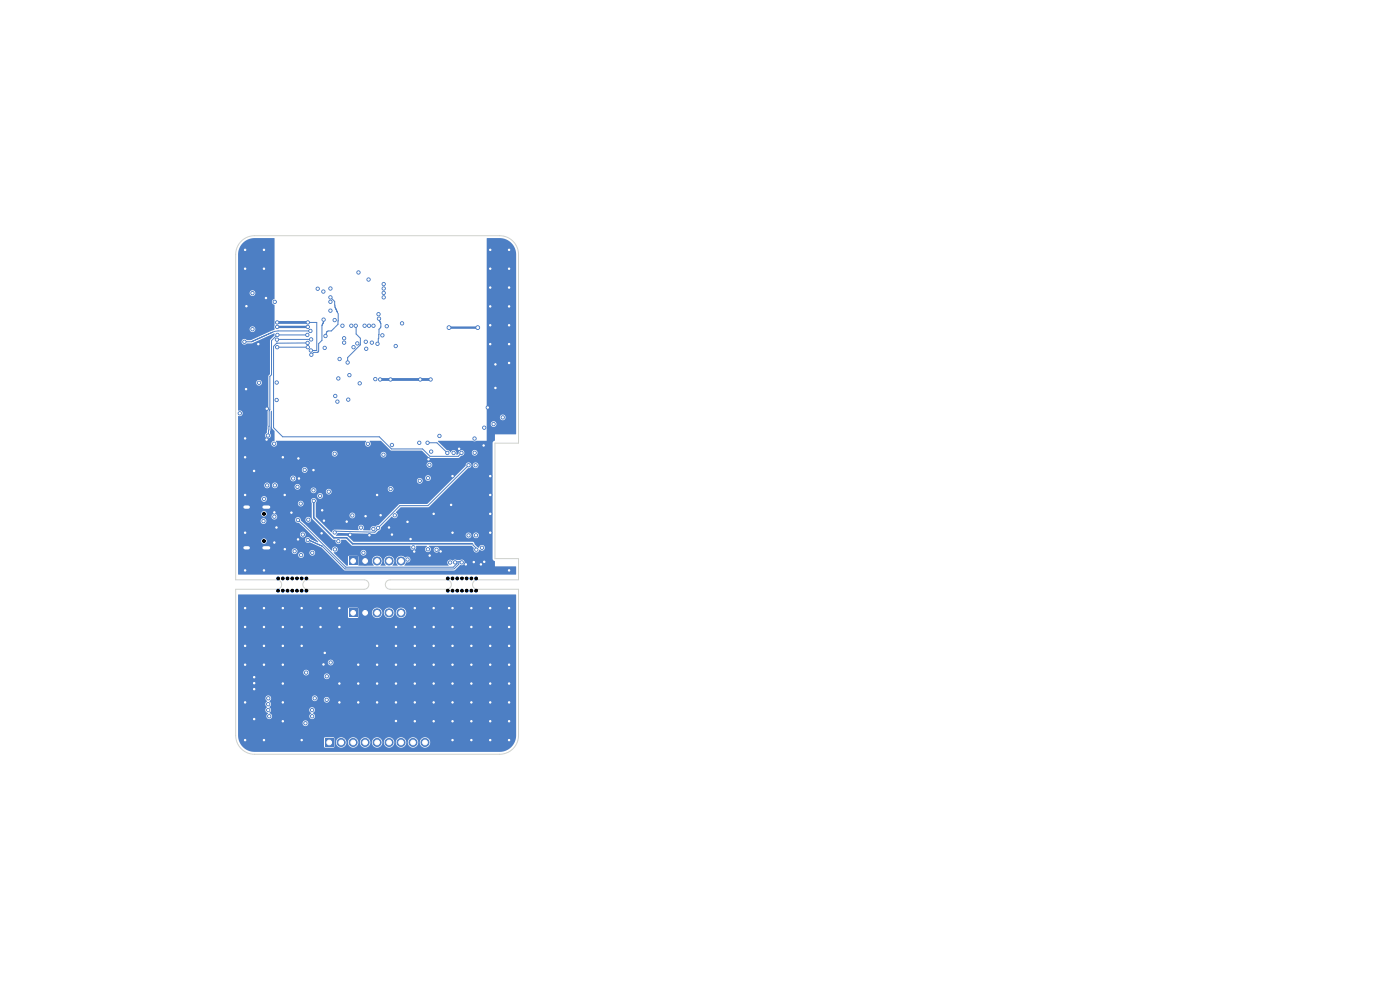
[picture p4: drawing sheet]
<svg xmlns="http://www.w3.org/2000/svg" width="297mm" height="210mm" viewBox="0 0 297 210" stroke-linecap="round" stroke-linejoin="round" font-family="sans-serif">
<path d="M74.1 118.2h1.7v1.7h-1.7z" fill="#4d7fc4"/>
<g fill="#4d7fc4" stroke="#4d7fc4" stroke-width=".21">
<circle cx="77.5" cy="119" r=".85"/>
<circle cx="80" cy="119" r=".85"/>
<circle cx="82.5" cy="119" r=".85"/>
<circle cx="85.1" cy="119" r=".85"/>
</g>
<path d="M69 156.7h1.7v1.7h-1.7z" fill="#4d7fc4"/>
<g fill="#4d7fc4" stroke="#4d7fc4" stroke-width=".21">
<circle cx="72.4" cy="157.5" r=".85"/>
<circle cx="74.9" cy="157.5" r=".85"/>
<circle cx="77.5" cy="157.5" r=".85"/>
<circle cx="80" cy="157.5" r=".85"/>
<circle cx="82.5" cy="157.5" r=".85"/>
<circle cx="85.1" cy="157.5" r=".85"/>
<circle cx="87.6" cy="157.5" r=".85"/>
<circle cx="90.2" cy="157.5" r=".85"/>
</g>
<path d="M52 107.6h.7M52 116.2h.7M56 107.6h1M56 116.2h1" fill="none" stroke="#4d7fc4" stroke-width="1.3"/>
<path d="M74.1 129.2h1.7v1.7h-1.7z" fill="#4d7fc4"/>
<g fill="#4d7fc4" stroke="#4d7fc4" stroke-width=".21">
<circle cx="77.5" cy="130" r=".85"/>
<circle cx="80" cy="130" r=".85"/>
<circle cx="82.5" cy="130" r=".85"/>
<circle cx="85.1" cy="130" r=".85"/>
<circle cx="101.4" cy="69.5" r=".4"/>
</g>
<path d="M95.1 69.3h6.2a.25 .25 0 0 1 .3 .2 .25 .25 0 0 1-.3 .3h-6.1l-.2-.3z" fill="#4d7fc4"/>
<g fill="#4d7fc4" stroke="#4d7fc4" stroke-width=".21">
<circle cx="95.2" cy="69.5" r=".4"/>
<circle cx="89.1" cy="102" r=".35"/>
<circle cx="87.7" cy="116.1" r=".35"/>
<circle cx="51.8" cy="72.5" r=".35"/>
<circle cx="65.8" cy="70.2" r=".35"/>
<circle cx="71" cy="67.9" r=".35"/>
<circle cx="91.5" cy="95.8" r=".35"/>
<circle cx="70.1" cy="64" r=".35"/>
<circle cx="64.9" cy="142.7" r=".35"/>
<circle cx="67.4" cy="61.3" r=".35"/>
<circle cx="71" cy="96.3" r=".35"/>
<circle cx="69.3" cy="148.4" r=".35"/>
<circle cx="100.7" cy="93" r=".35"/>
<circle cx="100.7" cy="96" r=".35"/>
<circle cx="104.7" cy="90" r=".35"/>
<circle cx="56" cy="121" r=".35"/>
<circle cx="100" cy="141" r=".35"/>
<circle cx="84" cy="137" r=".35"/>
<circle cx="96" cy="157" r=".35"/>
<circle cx="108" cy="145" r=".35"/>
<circle cx="102.6" cy="94.5" r=".35"/>
<circle cx="104" cy="141" r=".35"/>
<circle cx="100" cy="157" r=".35"/>
<circle cx="95.7" cy="107.1" r=".35"/>
<circle cx="52" cy="141" r=".35"/>
<circle cx="88" cy="141" r=".35"/>
<circle cx="104" cy="129" r=".35"/>
<circle cx="104" cy="53" r=".35"/>
<circle cx="96" cy="101" r=".35"/>
<circle cx="92" cy="145" r=".35"/>
<circle cx="60" cy="149" r=".35"/>
<circle cx="108" cy="153" r=".35"/>
<circle cx="80" cy="137" r=".35"/>
<circle cx="78.9" cy="72.7" r=".35"/>
<circle cx="100" cy="153" r=".35"/>
<circle cx="52" cy="113" r=".35"/>
<circle cx="80" cy="141" r=".35"/>
<circle cx="60.4" cy="116.5" r=".35"/>
<circle cx="102.7" cy="90.7" r=".35"/>
<circle cx="93.5" cy="117" r=".35"/>
<circle cx="88" cy="145" r=".35"/>
<circle cx="88" cy="137" r=".35"/>
<circle cx="108" cy="129" r=".35"/>
<circle cx="60" cy="137" r=".35"/>
<circle cx="79.6" cy="80.4" r=".35"/>
<circle cx="52.3" cy="65" r=".35"/>
<circle cx="66" cy="74.4" r=".35"/>
<circle cx="88" cy="129" r=".35"/>
<circle cx="68.7" cy="110.5" r=".35"/>
<circle cx="77.5" cy="109.5" r=".35"/>
<circle cx="96" cy="145" r=".35"/>
<circle cx="52" cy="137" r=".35"/>
<circle cx="82.8" cy="80.5" r=".35"/>
<circle cx="92" cy="153" r=".35"/>
<circle cx="72" cy="133" r=".35"/>
<circle cx="58.7" cy="111.9" r=".35"/>
<circle cx="108" cy="137" r=".35"/>
<circle cx="102" cy="119.7" r=".35"/>
<circle cx="56.6" cy="86.7" r=".35"/>
<circle cx="64" cy="137" r=".35"/>
<circle cx="56" cy="157" r=".35"/>
<circle cx="80.7" cy="80.5" r=".35"/>
<circle cx="68.2" cy="113.1" r=".35"/>
<circle cx="52" cy="97" r=".35"/>
<circle cx="72" cy="145" r=".35"/>
<circle cx="54.8" cy="73" r=".35"/>
<circle cx="108" cy="57" r=".35"/>
<circle cx="52" cy="105" r=".35"/>
<circle cx="108" cy="61" r=".35"/>
<circle cx="100" cy="133" r=".35"/>
<circle cx="92" cy="149" r=".35"/>
<circle cx="96" cy="137" r=".35"/>
<circle cx="98.8" cy="119.7" r=".35"/>
<circle cx="52" cy="133" r=".35"/>
<circle cx="76" cy="149" r=".35"/>
<circle cx="65.3" cy="68.4" r=".35"/>
<circle cx="64" cy="133" r=".35"/>
<circle cx="56.4" cy="63.2" r=".35"/>
<circle cx="108" cy="121" r=".35"/>
<circle cx="88" cy="153" r=".35"/>
<circle cx="76.3" cy="81.3" r=".35"/>
<circle cx="81.1" cy="71.1" r=".35"/>
<circle cx="60.4" cy="105" r=".35"/>
<circle cx="88" cy="149" r=".35"/>
<circle cx="68.9" cy="138.5" r=".35"/>
<circle cx="52" cy="121" r=".35"/>
<circle cx="104" cy="101" r=".35"/>
<circle cx="104" cy="61" r=".35"/>
<circle cx="105.1" cy="77.3" r=".35"/>
<circle cx="53.9" cy="152.5" r=".35"/>
<circle cx="108" cy="69" r=".35"/>
<circle cx="96" cy="129" r=".35"/>
<circle cx="87.1" cy="114.4" r=".35"/>
<circle cx="100" cy="149" r=".35"/>
<circle cx="63.2" cy="114.4" r=".35"/>
<circle cx="56" cy="137" r=".35"/>
<circle cx="63.3" cy="97.3" r=".35"/>
<circle cx="96" cy="133" r=".35"/>
<circle cx="68" cy="129" r=".35"/>
<circle cx="105.1" cy="82.3" r=".35"/>
<circle cx="56" cy="57" r=".35"/>
<circle cx="53.9" cy="143.6" r=".35"/>
<circle cx="91.4" cy="80.5" r=".35"/>
<circle cx="60" cy="153" r=".35"/>
<circle cx="84" cy="141" r=".35"/>
<circle cx="96" cy="141" r=".35"/>
<circle cx="58.2" cy="108.7" r=".35"/>
<circle cx="108" cy="73" r=".35"/>
<circle cx="53.9" cy="144.9" r=".35"/>
<circle cx="64" cy="129" r=".35"/>
<circle cx="104" cy="157" r=".35"/>
<circle cx="60" cy="133" r=".35"/>
<circle cx="68" cy="133" r=".35"/>
<circle cx="104" cy="69" r=".35"/>
<circle cx="52" cy="157" r=".35"/>
<circle cx="96" cy="153" r=".35"/>
<circle cx="53.9" cy="146.2" r=".35"/>
<circle cx="104" cy="153" r=".35"/>
<circle cx="56" cy="129" r=".35"/>
<circle cx="68.6" cy="140.9" r=".35"/>
<circle cx="82.5" cy="111.9" r=".35"/>
<circle cx="92" cy="137" r=".35"/>
<circle cx="60" cy="97" r=".35"/>
<circle cx="60" cy="145" r=".35"/>
<circle cx="73.5" cy="110.7" r=".35"/>
<circle cx="108" cy="141" r=".35"/>
<circle cx="76" cy="141" r=".35"/>
<circle cx="90.9" cy="97.4" r=".35"/>
<circle cx="84" cy="149" r=".35"/>
<circle cx="63.4" cy="101.5" r=".35"/>
<circle cx="104" cy="137" r=".35"/>
<circle cx="104" cy="113" r=".35"/>
<circle cx="102.7" cy="119.2" r=".35"/>
<circle cx="92" cy="109" r=".35"/>
<circle cx="100.5" cy="119.2" r=".35"/>
<circle cx="84" cy="145" r=".35"/>
<circle cx="104" cy="145" r=".35"/>
<circle cx="104" cy="57" r=".35"/>
<circle cx="104" cy="73" r=".35"/>
<circle cx="108" cy="77" r=".35"/>
<circle cx="104" cy="133" r=".35"/>
<circle cx="60" cy="129" r=".35"/>
<circle cx="96" cy="149" r=".35"/>
<circle cx="104" cy="105" r=".35"/>
<circle cx="86.4" cy="110.7" r=".35"/>
<circle cx="108" cy="133" r=".35"/>
<circle cx="60" cy="141" r=".35"/>
<circle cx="88" cy="133" r=".35"/>
<circle cx="71.1" cy="84" r=".35"/>
<circle cx="58.8" cy="68.4" r=".35"/>
<circle cx="100" cy="129" r=".35"/>
<circle cx="53.9" cy="99.9" r=".35"/>
<circle cx="52" cy="57" r=".35"/>
<circle cx="72" cy="149" r=".35"/>
<circle cx="108" cy="157" r=".35"/>
<circle cx="52" cy="149" r=".35"/>
<circle cx="66.5" cy="99.7" r=".35"/>
<circle cx="56" cy="53" r=".35"/>
<circle cx="74.3" cy="113.5" r=".35"/>
<circle cx="80" cy="149" r=".35"/>
<circle cx="52" cy="93" r=".35"/>
<circle cx="64" cy="157" r=".35"/>
<circle cx="96" cy="113" r=".35"/>
<circle cx="92" cy="141" r=".35"/>
<circle cx="93.2" cy="92.5" r=".35"/>
<circle cx="108" cy="53" r=".35"/>
<circle cx="92" cy="133" r=".35"/>
<circle cx="52.2" cy="82.6" r=".35"/>
<circle cx="103.5" cy="86.5" r=".35"/>
<circle cx="104" cy="109" r=".35"/>
<circle cx="100" cy="137" r=".35"/>
<circle cx="68.4" cy="108.2" r=".35"/>
<circle cx="108" cy="149" r=".35"/>
<circle cx="56" cy="141" r=".35"/>
<circle cx="52" cy="129" r=".35"/>
<circle cx="100" cy="145" r=".35"/>
<circle cx="108" cy="65" r=".35"/>
<circle cx="87.9" cy="117" r=".35"/>
<circle cx="56.6" cy="93.3" r=".35"/>
<circle cx="84" cy="133" r=".35"/>
<circle cx="97.4" cy="95.2" r=".35"/>
<circle cx="56" cy="133" r=".35"/>
<circle cx="83.1" cy="113.4" r=".35"/>
<circle cx="80.7" cy="109.3" r=".35"/>
<circle cx="89.1" cy="80.5" r=".35"/>
<circle cx="80" cy="105" r=".35"/>
<circle cx="72" cy="129" r=".35"/>
<circle cx="84" cy="152.9" r=".35"/>
<circle cx="61.8" cy="108.8" r=".35"/>
<circle cx="91.1" cy="117.8" r=".35"/>
<circle cx="58.2" cy="115.1" r=".35"/>
<circle cx="92" cy="129" r=".35"/>
<circle cx="104" cy="65" r=".35"/>
<circle cx="80" cy="145" r=".35"/>
<circle cx="76" cy="145" r=".35"/>
<circle cx="104" cy="149" r=".35"/>
<circle cx="78.4" cy="113.5" r=".35"/>
<circle cx="52" cy="53" r=".35"/>
<circle cx="50.9" cy="87.7" r=".35"/>
<circle cx="55" cy="81.2" r=".35"/>
<circle cx="58.7" cy="81.1" r=".35"/>
<circle cx="53.6" cy="69.8" r=".35"/>
<circle cx="68.9" cy="73.8" r=".35"/>
<circle cx="71" cy="116.5" r=".35"/>
<circle cx="58.8" cy="69.4" r=".35"/>
<circle cx="72.6" cy="69.1" r=".35"/>
<circle cx="69.7" cy="104.3" r=".35"/>
<circle cx="65.3" cy="69.4" r=".35"/>
<circle cx="81.4" cy="61.2" r=".35"/>
<circle cx="78.1" cy="94.1" r=".35"/>
<circle cx="66.3" cy="117.3" r=".35"/>
<circle cx="67.9" cy="105.2" r=".35"/>
<circle cx="62.2" cy="101.5" r=".35"/>
<circle cx="62.5" cy="116.9" r=".35"/>
<circle cx="79.2" cy="112.2" r=".35"/>
<circle cx="56.8" cy="92.4" r=".35"/>
<circle cx="100.9" cy="98.7" r=".35"/>
<circle cx="65.2" cy="71" r=".35"/>
<circle cx="70.1" cy="63.1" r=".35"/>
<circle cx="58.9" cy="71" r=".35"/>
<circle cx="69.1" cy="71.3" r=".35"/>
<circle cx="69.3" cy="143.5" r=".35"/>
<circle cx="80.2" cy="112" r=".35"/>
<circle cx="66" cy="72" r=".35"/>
<circle cx="99.4" cy="98.7" r=".35"/>
<circle cx="71" cy="113" r=".35"/>
<circle cx="58.7" cy="72" r=".35"/>
<circle cx="70.1" cy="140.5" r=".35"/>
<circle cx="56.7" cy="103" r=".35"/>
<circle cx="68.7" cy="67.8" r=".35"/>
<circle cx="66" cy="75.3" r=".35"/>
<circle cx="92.6" cy="116.6" r=".35"/>
<circle cx="66.8" cy="148.1" r=".35"/>
<circle cx="74.1" cy="79.6" r=".35"/>
<circle cx="77.3" cy="69.1" r=".35"/>
<circle cx="73" cy="71.7" r=".35"/>
<circle cx="75" cy="73.7" r=".35"/>
<circle cx="58.7" cy="84.9" r=".35"/>
<circle cx="74.7" cy="109.3" r=".35"/>
<circle cx="65.4" cy="110.2" r=".35"/>
<circle cx="63.9" cy="117.8" r=".35"/>
<circle cx="55.9" cy="110.5" r=".35"/>
<circle cx="95.5" cy="119.3" r=".35"/>
<circle cx="64.2" cy="113.4" r=".35"/>
<circle cx="58.2" cy="109.6" r=".35"/>
<circle cx="78.2" cy="59.3" r=".35"/>
<circle cx="81.4" cy="62.1" r=".35"/>
<circle cx="81.4" cy="63.1" r=".35"/>
<circle cx="85.3" cy="68.6" r=".35"/>
<circle cx="82.9" cy="103.7" r=".35"/>
<circle cx="77.1" cy="117.3" r=".35"/>
<circle cx="83.7" cy="109.3" r=".35"/>
<circle cx="86.5" cy="118.7" r=".35"/>
<circle cx="102.2" cy="116.2" r=".35"/>
<circle cx="90.8" cy="116.5" r=".35"/>
<circle cx="63.8" cy="106.8" r=".35"/>
<circle cx="101.1" cy="116.6" r=".35"/>
<circle cx="58.3" cy="103" r=".35"/>
<circle cx="66.6" cy="106.2" r=".35"/>
<circle cx="64.6" cy="99.7" r=".35"/>
<circle cx="63.1" cy="103.3" r=".35"/>
<circle cx="66.5" cy="104" r=".35"/>
<circle cx="82.1" cy="69.2" r=".35"/>
<circle cx="81.4" cy="60.3" r=".35"/>
<circle cx="56.9" cy="148.1" r=".35"/>
<circle cx="56.9" cy="149.4" r=".35"/>
<circle cx="56.9" cy="150.6" r=".35"/>
<circle cx="57.1" cy="151.9" r=".35"/>
<circle cx="64.8" cy="153.4" r=".35"/>
<circle cx="66.2" cy="151.9" r=".35"/>
<circle cx="66.2" cy="150.6" r=".35"/>
<circle cx="91.1" cy="98.6" r=".35"/>
<circle cx="106.7" cy="88.5" r=".35"/>
<circle cx="88.9" cy="93.9" r=".35"/>
<circle cx="53.6" cy="62.2" r=".35"/>
<circle cx="56" cy="105.8" r=".35"/>
<circle cx="99.4" cy="113.6" r=".35"/>
<circle cx="58.3" cy="64" r=".35"/>
<circle cx="71.8" cy="80.3" r=".35"/>
<circle cx="75.8" cy="72.9" r=".35"/>
<circle cx="76" cy="57.8" r=".35"/>
<circle cx="80.3" cy="66.7" r=".35"/>
<circle cx="74.5" cy="69.1" r=".35"/>
<circle cx="77.6" cy="72.5" r=".35"/>
<circle cx="78.3" cy="69.1" r=".35"/>
<circle cx="84" cy="73.4" r=".35"/>
<circle cx="70.1" cy="61.2" r=".35"/>
<circle cx="68.6" cy="61.9" r=".35"/>
<circle cx="70.1" cy="65.9" r=".35"/>
<circle cx="65.3" cy="72.7" r=".35"/>
<circle cx="97.9" cy="96.1" r=".35"/>
<circle cx="58.2" cy="94.1" r=".35"/>
<circle cx="65.3" cy="73.7" r=".35"/>
<circle cx="73" cy="72.7" r=".35"/>
<circle cx="58.8" cy="73.7" r=".35"/>
<circle cx="71.6" cy="85.2" r=".35"/>
<circle cx="96.2" cy="96.1" r=".35"/>
<circle cx="73.7" cy="76.9" r=".35"/>
<circle cx="75.5" cy="69.1" r=".35"/>
<circle cx="73.9" cy="84.8" r=".35"/>
<circle cx="77.7" cy="74" r=".35"/>
<circle cx="79.2" cy="69.1" r=".35"/>
<circle cx="72" cy="76.2" r=".35"/>
<circle cx="80.4" cy="67.6" r=".35"/>
<circle cx="80.1" cy="72.9" r=".35"/>
<circle cx="71.8" cy="114.8" r=".35"/>
<circle cx="76.6" cy="111.9" r=".35"/>
<circle cx="97.9" cy="119.3" r=".35"/>
<circle cx="65.3" cy="114.5" r=".35"/>
<circle cx="96.5" cy="119.3" r=".35"/>
<circle cx="63.2" cy="110.3" r=".35"/>
<circle cx="90.7" cy="93.9" r=".35"/>
<circle cx="94.9" cy="96.1" r=".35"/>
<circle cx="81.4" cy="96.4" r=".35"/>
<circle cx="83.1" cy="94.4" r=".35"/>
<circle cx="101" cy="113.6" r=".35"/>
<circle cx="90.8" cy="101.4" r=".35"/>
</g>
<g fill="none" stroke="#4d7fc4" stroke-width=".21">
<path d="M53.4 72.5h.1M53.8 72.3h.1M54.4 72.1l-1 .4h-1.5M54.8 71.8h.1M55.4 71.6h.1M55.9 71.3h.1M56.3 71.2h.1M56.3 71.2l-2.1 .9M56.5 71.1h.1M57.1 70.8h.1M57.6 70.6h.1M58.6 71.3l-1 1v7.2l-.4 .4v7.2l-.3 4.9"/>
<path d="M58.8 73.7h6.5M58.8 71.1h6.4M65.2 72.8h-6.5l-.7 .7v17.2l2 2h20.5l2.5 2.5h6.6l1.6 1.6h6l.7-.7M65.3 68.4h1.9v6h-1.3M65.8 70.2h-6.8l-.8 .1-1.9 .9M66 72l-7.2 .1M67.4 74.7h.1M67.5 74.6h.1M68.4 68.7v.1M68.6 68.5h.1M68.6 67.8v.5l-.3 .8v3.1l-.7 .7v1.6l-.3 .3h-.8l-.4 .5M70.4 63.4l.6 .6v1.1l.7 1.3"/>
<path d="M71 69.5l-.7 .7-.9 .1-.2 .7M71.1 65.4h.1M71.3 65.6v.1M71.5 66.2h.1M71.7 66.5v2.3l-.6 .6M75.5 69.5v1.4l1 .9-.1 1.4-2.6 2.7v1M76.5 73.1h-.1M80.5 68l.2 .5v1M80.7 68.4v.1M80.7 69.5v.1M80.7 69.5l-.3 .4-.2 2.7M80.7 68.6l.1 .1"/>
<path d="M80.8 69.4h-.1M57.2 86.9v.1M90.7 93.9h2l2.2 2.2M99.4 98.7l-8.6 8.6h-6l-4.6 4.7v.2l-.7 .7-8.2-.2-.3 .3M63.2 110.3l10.2 10h22.8l.8-.8v-.4l-.4 .2M65.7 114.7l.2 .1M65.9 114.8h.1M65.9 114.8l.3 .1M66.1 114.9l1.5 .7M66.3 115h.1M66.7 115.1h.1M66.9 115.2h.1"/>
<path d="M67.2 115.4h.1M67.4 115.5h.1M67.6 115.6h.1M67.7 115.6l.4 .2M67.7 115.6h.1M68 115.7l5.2 5h23M68.3 115.9h.1M97.9 119.3l-.6-.2v.6l-1 1M100.4 115.6l.5 .6M101.1 116.6h-.1"/>
</g>
<path d="M58.8 68.4h6.5M80.6 80.5h10.7" fill="none" stroke="#4d7fc4" stroke-width=".6"/>
<path d="M58.8 69.4h6.5" fill="none" stroke="#4d7fc4" stroke-width=".5"/>
<path d="M66.6 106.3v3.5l4.2 4.3h2.7l1.3 1.3h25.4" fill="none" stroke="#4d7fc4" stroke-width=".35"/>
<g fill="#4d7fc4">
<path d="M50.5 126.1h59v29.9a3.5 3.5 0 0 1-3.5 3.5h-52a3.5 3.5 0 0 1-3.4-2.9h18.1v1.8l.3 .2h1.8l.1-.2v-1h.4a1.1 1.1 0 0 0 1.1 1.2 1.1 1.1 0 0 0 1.1-1.2h.3v.2a1.1 1.1 0 0 0 1.2 1 1.1 1.1 0 0 0 1-1.2h.4v.2a1.1 1.1 0 0 0 1.1 1 1.1 1.1 0 0 0 1.1-1.2h.3v.2a1.1 1.1 0 0 0 1.2 1 1.1 1.1 0 0 0 1-1.2h.3v.2a1.1 1.1 0 0 0 1.2 1 1.1 1.1 0 0 0 1-1.2h.4v.2a1.1 1.1 0 0 0 1.2 1 1.1 1.1 0 0 0 1-1.2h.3v.2a1.1 1.1 0 0 0 1.2 1 1.1 1.1 0 0 0 1-1.2h.4v.2a1.1 1.1 0 0 0 1.6 .8 1.1 1.1 0 0 0 0-1.8 1.1 1.1 0 0 0-1.6 .8h-.4v-.2a1.1 1.1 0 0 0-1.2-.8 1.1 1.1 0 0 0-1 1h-.3v-.2a1.1 1.1 0 0 0-1.2-.8 1.1 1.1 0 0 0-1 1h-.4v-.2a1.1 1.1 0 0 0-1.1-.8 1.1 1.1 0 0 0-1.1 1h-.3v-.2a1.1 1.1 0 0 0-1.2-.8 1.1 1.1 0 0 0-1 1h-.3l-.1-.2a1.1 1.1 0 0 0-1.1-.8 1.1 1.1 0 0 0-1 1h-.4v-.2a1.1 1.1 0 0 0-1.2-.8 1.1 1.1 0 0 0-1 1h-.3v-.2a1.1 1.1 0 0 0-1.2-.8 1.1 1.1 0 0 0-1 1h-.4v-.8l-.2-.2h-1.7l-.3 .2h-18.1l-.1-3.3h13.7v.2a.61 .61 0 0 0 .9 .4 .61 .61 0 0 0 0-1 .61 .61 0 0 0-.9 .4h-13.7v-4h5.8v.3l.4 .4a.69 .69 0 0 0-.4 .7 .69 .69 0 0 0 .6 .6 .61 .61 0 0 0-.4 .9 .61 .61 0 0 0 1 .1 .61 .61 0 0 0-.2-.9l-.2-.2 .4-.3v-.4h8.1l.1 .5 .4 .3a.64 .64 0 0 0-.4 1 .64 .64 0 0 0 1 0 .64 .64 0 0 0-.4-1 .62 .62 0 0 0 .3-1.1 .62 .62 0 0 0-1 .3h-8.1l-.3-.6a.67 .67 0 0 0-.1-1.2l.4-.3v-.3h8.7a.61 .61 0 0 0 .4 .6 .61 .61 0 0 0 .7-.3h1.4v.1a.61 .61 0 0 0 .9 .5 .61 .61 0 0 0 0-1.1 .61 .61 0 0 0-.9 .5h-1.4a.61 .61 0 0 0-.4-.9 .61 .61 0 0 0-.7 .6h-8.7v-.2a.63 .63 0 0 0-1.1-.1 .63 .63 0 0 0 .3 1l-.4 .5h-5.8v-5.9h18.2v.1a.61 .61 0 0 0 1 .5 .61 .61 0 0 0 0-1 .61 .61 0 0 0-1 .4h-18.2v-.8h13.8v.2a.61 .61 0 0 0 1 .4 .61 .61 0 0 0 0-1 .61 .61 0 0 0-1 .4h-13.8v-2.1h19v.1a.61 .61 0 0 0 1 .4 .61 .61 0 0 0 0-1 .61 .61 0 0 0-1 .5h-19v-11.4h23.3v1.8l.2 .2h1.9l.1-.2v-1h2.9a1.1 1.1 0 0 0 1.1 1.2 1.1 1.1 0 0 0 1.1-1.2h.3v.2a1.1 1.1 0 0 0 1.2 1 1.1 1.1 0 0 0 1-1.2h.4v.2a1.1 1.1 0 0 0 1.7 .8 1.1 1.1 0 0 0 0-1.8 1.1 1.1 0 0 0-1.7 .8h-.4v-.2a1.1 1.1 0 0 0-1.1-.8 1.1 1.1 0 0 0-1.1 1h-.3v-.2a1.1 1.1 0 0 0-1.2-.8 1.1 1.1 0 0 0-1 1h-2.9v-.8l-.2-.2h-1.8l-.2 .2h-23.3z"/>
<path d="M51.5 51.5a3.5 3.5 0 0 1 2.6-1l4.1 .1v12.8a.67 .67 0 0 0-.5 .7 .67 .67 0 0 0 .6 .6l-.1 5.2-4.9 2.2h-.9a.63 .63 0 0 0-.9-.1 .63 .63 0 0 0 0 1 .63 .63 0 0 0 .9-.1l1.1-.1 4.6-2.1 .1 .1v.4l-.9 1v7.1l-.4 .5v6.9l-.1 .4v3.1l-.2 1.6a.61 .61 0 0 0-.3 .9 .61 .61 0 0 0 1 .2 .61 .61 0 0 0 0-1l.1-4.6 .2-.2 .1 3.7 .5 .7v2a.62 .62 0 0 0-.7 .7 .62 .62 0 0 0 1 .4 .62 .62 0 0 0 0-1l.1-.1 19.1 .1a.65 .65 0 0 0-.1 .9 .65 .65 0 0 0 1 0 .65 .65 0 0 0-.2-.9l2.4-.1 2.2 2.1h6.5l1.7 1.6h6.1l.5-.5a.65 .65 0 0 0 .7-.7h1.6v.1a.61 .61 0 0 0 .9 .5 .61 .61 0 0 0 0-1.1 .61 .61 0 0 0-.9 .5l-1.6-.1a.6 .6 0 0 0-.7-.4 .6 .6 0 0 0-.5 .7l-.2 .2h-.3a.67 .67 0 0 0-.3-.9 .67 .67 0 0 0-.9 .5l-.3-.4-.5-.1-1.9-1.9 7.4-.1 .4 .1 .4-.1h2.1v-3.6h.9v.1a.61 .61 0 0 0 .9 .5 .61 .61 0 0 0 0-1 .61 .61 0 0 0-.9 .4h-.9v-1.4h2.9v.1a.61 .61 0 0 0 .9 .5 .61 .61 0 0 0 0-1.1 .61 .61 0 0 0-.9 .5h-2.9v-37.9l2.7-.1a3.5 3.5 0 0 1 3.6 3.5v38l-4.5 .1v1.3l-.5 .5v24.7l.5 .5v1l4.5 .1v1.7l-59-.1v-4.1h12.8a.6 .6 0 0 0 .4 .6 .6 .6 0 0 0 .7-.4 .6 .6 0 0 0-.3-.7h1.5v.1a.61 .61 0 0 0 1 .5 .61 .61 0 0 0 0-1 .61 .61 0 0 0-1 .4h-1.8l-.3 .1-.2 .4h-12.8v-.8h11.4v.1a.61 .61 0 0 0 .9 .4 .61 .61 0 0 0 0-1 .61 .61 0 0 0-.9 .5h-11.4v-2.2h4.9v.2a.58 .58 0 0 0 .9 .4 .58 .58 0 0 0 0-1 .58 .58 0 0 0-.9 .4h-4.9v-1.4h13.1v.2a.61 .61 0 0 0 1 .4 .61 .61 0 0 0 0-1 .61 .61 0 0 0-1 .4h-13.1v-2.8h4.8v.1a.6 .6 0 0 0 .8 .5 .6 .6 0 0 0 .3-.9h6.2v.2a.72 .72 0 0 0 .8 .5l4.1 4.1-1.5-.6a.65 .65 0 0 0-1-.4 .65 .65 0 0 0-.2 1 .65 .65 0 0 0 1 .1l2.4 1.1 5 4.8h23l.3-.1 1.1-1a.66 .66 0 0 0 .9-.7 .66 .66 0 0 0-1-.4l-1.2-.1a.44 .44 0 0 1-.7 0 .7 .7 0 0 0-.7 .5 .7 .7 0 0 0 .3 .8h-9.3l-.1-.1 .1-.2a.53 .53 0 0 1 .8-.4 .64 .64 0 0 0 .2-1 .64 .64 0 0 0-1 0 1.14 1.14 0 0 0-1.7 0 1.14 1.14 0 0 0 .2 1.6l-1.1 .1-.1-.1a1.13 1.13 0 0 0 .1-1.7 1.13 1.13 0 0 0-1.7 .1 1.13 1.13 0 0 0 .2 1.6l-1 .1-.1-.1a1.13 1.13 0 0 0 0-1.7 1.13 1.13 0 0 0-1.6 .1 1.13 1.13 0 0 0 .2 1.6l-3.2 .1-.1-2-2-.1-.2 .2v1.8l-.2 .1-2.8-2.8h5.7a.61 .61 0 0 0 .8 .6 .61 .61 0 0 0 .2-1 .61 .61 0 0 0-1 .2v.2h-5.7a.64 .64 0 0 0 .9-.6 .64 .64 0 0 0-.8-.7 .64 .64 0 0 0-.5 .9l-6.6-6.4v-.2h1a.61 .61 0 0 0 .8 .6 .61 .61 0 0 0 .2-1 .61 .61 0 0 0-1 .2v.2h-1a.6 .6 0 0 0-.6-.5 .6 .6 0 0 0-.6 .5h-6.2a.61 .61 0 0 0-.7-.2 .61 .61 0 0 0-.4 .5h-4.8v-1.6h4.9v.2a.58 .58 0 0 0 .8 .4h1.4v.2a.61 .61 0 0 0 .9 .4 .61 .61 0 0 0 0-1 .61 .61 0 0 0-.9 .4h-1.4h.2a.58 .58 0 0 0-.1-1 .58 .58 0 0 0-.9 .4h-4.9v-2.1h12.7v.1a.61 .61 0 0 0 .9 .4 .61 .61 0 0 0 0-1 .61 .61 0 0 0-.9 .5h-12.7v-1h4.9v.1a.6 .6 0 0 0 .5 .5 .6 .6 0 0 0 .6-.2h9.5l.1 .5 .1 3.4 4.4 4.3 .6 .1a.66 .66 0 0 0 .6 .9 .66 .66 0 0 0 .6-.9h1l1.4 1.3h12.3a.66 .66 0 0 0 .6 .9 .66 .66 0 0 0 .6-.9h2.3a.63 .63 0 0 0-.3 1.1 .63 .63 0 0 0 1.1-.4h.6v.2a.61 .61 0 0 0 .9 .4 .61 .61 0 0 0 0-1 .61 .61 0 0 0-.9 .4h-.6l-.4-.7h9l.5 .5a.64 .64 0 0 0 .4 .9 .64 .64 0 0 0 .8-.6 .63 .63 0 0 0 1-.1 .63 .63 0 0 0-.4-.9 .63 .63 0 0 0-.7 .6l-1.3-1.3h-25.3l-1.3-1.2-2.4-.1 27.5-.1a.6 .6 0 0 0 .6 .7 .6 .6 0 0 0 .6-.7h.4v.1a.61 .61 0 0 0 .9 .5 .61 .61 0 0 0 0-1.1 .61 .61 0 0 0-.9 .5h-.4v-.2a.61 .61 0 0 0-.7-.3 .61 .61 0 0 0-.5 .5h-27.5l.4-.4 7.9 .1 1.1-.8 .1-.5 2.3-2.4a.66 .66 0 0 0 1.1 .2 .66 .66 0 0 0-.2-1l1-1.1 6-.1 8.3-8.2a.67 .67 0 0 0 .7-.7h.3v.2a.61 .61 0 0 0 .9 .4 .61 .61 0 0 0 0-1 .61 .61 0 0 0-.9 .4h-.3a.62 .62 0 0 0-.7-.5 .62 .62 0 0 0-.5 .7l-8.1 8.1h-6l-4.4 4.5h-.3a.53 .53 0 0 1-.9 .2 .96 .96 0 0 0-.6 .9h-1.5a.64 .64 0 0 0-.1-1.1 .64 .64 0 0 0-.9 .4l.1 .5-.1 .2-4.8-.1a.76 .76 0 0 0-.9 .5l-3.3-3.2v-.4h7.1a.61 .61 0 0 0 .8 .6 .61 .61 0 0 0 .3-1 .61 .61 0 0 0-1 .2l-.1 .2h-7.1v-2.6a.6 .6 0 0 0-.2-1 .6 .6 0 0 0-.8 .5h-9.5l.1-.1a.61 .61 0 0 0-.4-.8 .61 .61 0 0 0-.8 .5h-4.9v-.7h16.8v.2a.61 .61 0 0 0 .9 .4 .61 .61 0 0 0 0-1 .61 .61 0 0 0-.9 .4h-16.8v-1.2h15.4v.2a.6 .6 0 0 0 .5 .5 .6 .6 0 0 0 .7-.4h2v.2a.61 .61 0 0 0 1 .4 .61 .61 0 0 0 0-1 .61 .61 0 0 0-1 .4h-2l-.1-.5h15.3a.61 .61 0 0 0 .7 .6 .61 .61 0 0 0 .3-1 .61 .61 0 0 0-1 .2v.2h-15.3a.6 .6 0 0 0-.6-.3 .6 .6 0 0 0-.5 .5h-15.4v-1h5.6v.2a.61 .61 0 0 0 .7 .5 .61 .61 0 0 0 .5-.7h.4v.1a.61 .61 0 0 0 .5 .6 .61 .61 0 0 0 .7-.4h3.6v.1a.61 .61 0 0 0 .9 .5 .61 .61 0 0 0 0-1 .61 .61 0 0 0-.9 .4h-3.6v-.2a.61 .61 0 0 0-.5-.6 .61 .61 0 0 0-.7 .5h-.4l-.1-.2a.61 .61 0 0 0-.6-.3 .61 .61 0 0 0-.5 .5h-5.6v-1.5h11.1v.2a.6 .6 0 0 0 .4 .5 .6 .6 0 0 0 .6-.2h25.8v.2a.61 .61 0 0 0 1 .4 .61 .61 0 0 0 0-1 .61 .61 0 0 0-1 .4h-25.8l.2-.6h27.4v.2a.61 .61 0 0 0 .9 .4 .61 .61 0 0 0 0-1 .61 .61 0 0 0-.9 .4h-27.4a.61 .61 0 0 0-.7-.4 .61 .61 0 0 0-.5 .5h-11.1v-1.8h13.5v.2a.61 .61 0 0 0 1 .4 .61 .61 0 0 0 0-1 .61 .61 0 0 0-1 .4h-13.5v-1.1h40v.2a.61 .61 0 0 0 .9 .4 .61 .61 0 0 0 0-1 .61 .61 0 0 0-.9 .4h-40v-2.3h19.9v.1a.6 .6 0 0 0 .6 .6 .6 .6 0 0 0 .6-.5h9.1v.1a.61 .61 0 0 0 1 .5 .61 .61 0 0 0 0-1.1 .61 .61 0 0 0-1 .5l-9.1-.1a.61 .61 0 0 0-.5-.7 .61 .61 0 0 0-.7 .6h-19.9l.1-8a.64 .64 0 0 0 .9-.6 .64 .64 0 0 0-1-.5v-6h3.8a.61 .61 0 0 0 .8 .7 .61 .61 0 0 0 .3-1 .61 .61 0 0 0-1 .2l-.1 .1h-3.8v-11.3h2.5a.61 .61 0 0 0 .7 .6 .61 .61 0 0 0 .3-1 .61 .61 0 0 0-1 .2v.2h-2.5v-7.7h2.5a.61 .61 0 0 0 .7 .7 .61 .61 0 0 0 .3-1 .61 .61 0 0 0-1 .2v.1h-2.5v-8.1a3.5 3.5 0 0 1 1-2.5z"/>
</g>
<path d="M51.2 51.2a4 4 0 0 1 2.8-1.2h52a4 4 0 0 1 4 4v40h-5v24.5h5v4.5h-8.8a1 1 0 0 0-1 1 1 1 0 0 0 1 1h8.8v31a4 4 0 0 1-4 4h-52a4 4 0 0 1-4-4v-31h8.7a1 1 0 0 0 1-1 1 1 0 0 0-.9-1h-8.8v-69a4 4 0 0 1 1.2-2.8zM64.5 123.3l.8-.3h12a1 1 0 0 1 1 1 1 1 0 0 1-1 1h-12a1 1 0 0 1-1-.6 1 1 0 0 1 .2-1.1zM82 123.3l.7-.3h12a1 1 0 0 1 1.1 1 1 1 0 0 1-1.1 1h-12a1 1 0 0 1-.9-.6 1 1 0 0 1 .2-1.1z" fill="none" stroke="#d0d2cd" stroke-width=".21"/>
<g fill="#fff" stroke="#fff" stroke-width=".21">
<circle cx="89" cy="102" r=".15"/>
<circle cx="87.7" cy="116.1" r=".15"/>
<circle cx="51.8" cy="72.5" r=".15"/>
<circle cx="65.8" cy="70.2" r=".15"/>
<circle cx="71" cy="67.9" r=".15"/>
<circle cx="91.5" cy="95.8" r=".15"/>
<circle cx="70.1" cy="64" r=".15"/>
<circle cx="64.9" cy="142.7" r=".15"/>
<circle cx="67.4" cy="61.2" r=".15"/>
<circle cx="71" cy="96.2" r=".15"/>
<circle cx="69.3" cy="148.4" r=".15"/>
<circle cx="100.7" cy="93" r=".15"/>
<circle cx="100.7" cy="96" r=".15"/>
<circle cx="104.7" cy="90" r=".15"/>
<circle cx="56" cy="121" r=".15"/>
<circle cx="100" cy="141" r=".15"/>
<circle cx="84" cy="137" r=".15"/>
<circle cx="96" cy="157" r=".15"/>
<circle cx="108" cy="145" r=".15"/>
<circle cx="102.6" cy="94.5" r=".15"/>
<circle cx="104" cy="141" r=".15"/>
<circle cx="100" cy="157" r=".15"/>
<circle cx="95.7" cy="107.1" r=".15"/>
<circle cx="52" cy="141" r=".15"/>
<circle cx="88" cy="141" r=".15"/>
<circle cx="104" cy="129" r=".15"/>
<circle cx="104" cy="53" r=".15"/>
<circle cx="96" cy="101" r=".15"/>
<circle cx="92" cy="145" r=".15"/>
<circle cx="60" cy="149" r=".15"/>
<circle cx="108" cy="153" r=".15"/>
<circle cx="80" cy="137" r=".15"/>
<circle cx="78.9" cy="72.7" r=".15"/>
<circle cx="100" cy="153" r=".15"/>
<circle cx="52" cy="113" r=".15"/>
<circle cx="80" cy="141" r=".15"/>
<circle cx="60.4" cy="116.5" r=".15"/>
<circle cx="102.7" cy="90.7" r=".15"/>
<circle cx="93.5" cy="117" r=".15"/>
<circle cx="88" cy="145" r=".15"/>
<circle cx="88" cy="137" r=".15"/>
<circle cx="108" cy="129" r=".15"/>
<circle cx="60" cy="137" r=".15"/>
<circle cx="79.6" cy="80.4" r=".15"/>
<circle cx="52.3" cy="64.9" r=".15"/>
<circle cx="65.9" cy="74.4" r=".15"/>
<circle cx="88" cy="129" r=".15"/>
<circle cx="68.7" cy="110.5" r=".15"/>
<circle cx="77.5" cy="109.5" r=".15"/>
<circle cx="96" cy="145" r=".15"/>
<circle cx="52" cy="137" r=".15"/>
<circle cx="82.9" cy="80.5" r=".15"/>
<circle cx="92" cy="153" r=".15"/>
<circle cx="72" cy="133" r=".15"/>
<circle cx="58.6" cy="111.9" r=".15"/>
<circle cx="108" cy="137" r=".15"/>
<circle cx="102" cy="119.7" r=".15"/>
<circle cx="56.6" cy="86.7" r=".15"/>
<circle cx="64" cy="137" r=".15"/>
<circle cx="56" cy="157" r=".15"/>
<circle cx="80.6" cy="80.5" r=".15"/>
<circle cx="68.2" cy="113.1" r=".15"/>
<circle cx="52" cy="97" r=".15"/>
<circle cx="72" cy="145" r=".15"/>
<circle cx="54.8" cy="73" r=".15"/>
<circle cx="108" cy="57" r=".15"/>
<circle cx="52" cy="105" r=".15"/>
<circle cx="108" cy="61" r=".15"/>
<circle cx="100" cy="133" r=".15"/>
<circle cx="92" cy="149" r=".15"/>
<circle cx="96" cy="137" r=".15"/>
<circle cx="98.8" cy="119.7" r=".15"/>
<circle cx="52" cy="133" r=".15"/>
<circle cx="76" cy="149" r=".15"/>
<circle cx="65.3" cy="68.4" r=".15"/>
<circle cx="64" cy="133" r=".15"/>
<circle cx="56.4" cy="63.2" r=".15"/>
<circle cx="108" cy="121" r=".15"/>
<circle cx="88" cy="153" r=".15"/>
<circle cx="76.3" cy="81.3" r=".15"/>
<circle cx="81.1" cy="71.1" r=".15"/>
<circle cx="60.4" cy="105" r=".15"/>
<circle cx="88" cy="149" r=".15"/>
<circle cx="68.9" cy="138.5" r=".15"/>
<circle cx="52" cy="121" r=".15"/>
<circle cx="104" cy="101" r=".15"/>
<circle cx="104" cy="61" r=".15"/>
<circle cx="105.1" cy="77.3" r=".15"/>
<circle cx="53.9" cy="152.5" r=".15"/>
<circle cx="108" cy="69" r=".15"/>
<circle cx="96" cy="129" r=".15"/>
<circle cx="87.1" cy="114.3" r=".15"/>
<circle cx="100" cy="149" r=".15"/>
<circle cx="63.2" cy="114.4" r=".15"/>
<circle cx="56" cy="137" r=".15"/>
<circle cx="63.3" cy="97.2" r=".15"/>
<circle cx="96" cy="133" r=".15"/>
<circle cx="68" cy="129" r=".15"/>
<circle cx="105.1" cy="82.3" r=".15"/>
<circle cx="56" cy="57" r=".15"/>
<circle cx="53.9" cy="143.7" r=".15"/>
<circle cx="91.3" cy="80.5" r=".15"/>
<circle cx="60" cy="153" r=".15"/>
<circle cx="84" cy="141" r=".15"/>
<circle cx="96" cy="141" r=".15"/>
<circle cx="58.2" cy="108.7" r=".15"/>
<circle cx="108" cy="73" r=".15"/>
<circle cx="53.9" cy="144.9" r=".15"/>
<circle cx="64" cy="129" r=".15"/>
<circle cx="104" cy="157" r=".15"/>
<circle cx="60" cy="133" r=".15"/>
<circle cx="68" cy="133" r=".15"/>
<circle cx="104" cy="69" r=".15"/>
<circle cx="52" cy="157" r=".15"/>
<circle cx="96" cy="153" r=".15"/>
<circle cx="53.9" cy="146.2" r=".15"/>
<circle cx="104" cy="153" r=".15"/>
<circle cx="56" cy="129" r=".15"/>
<circle cx="68.6" cy="141" r=".15"/>
<circle cx="82.5" cy="111.9" r=".15"/>
<circle cx="92" cy="137" r=".15"/>
<circle cx="60" cy="97" r=".15"/>
<circle cx="60" cy="145" r=".15"/>
<circle cx="73.5" cy="110.6" r=".15"/>
<circle cx="108" cy="141" r=".15"/>
<circle cx="76" cy="141" r=".15"/>
<circle cx="90.9" cy="97.4" r=".15"/>
<circle cx="84" cy="149" r=".15"/>
<circle cx="63.4" cy="101.5" r=".15"/>
<circle cx="104" cy="137" r=".15"/>
<circle cx="104" cy="113" r=".15"/>
<circle cx="102.7" cy="119.2" r=".15"/>
<circle cx="92" cy="109" r=".15"/>
<circle cx="100.5" cy="119.2" r=".15"/>
<circle cx="84" cy="145" r=".15"/>
<circle cx="104" cy="145" r=".15"/>
<circle cx="104" cy="57" r=".15"/>
<circle cx="104" cy="73" r=".15"/>
<circle cx="108" cy="77" r=".15"/>
<circle cx="104" cy="133" r=".15"/>
<circle cx="60" cy="129" r=".15"/>
<circle cx="96" cy="149" r=".15"/>
<circle cx="104" cy="105" r=".15"/>
<circle cx="86.5" cy="110.7" r=".15"/>
<circle cx="108" cy="133" r=".15"/>
<circle cx="60" cy="141" r=".15"/>
<circle cx="88" cy="133" r=".15"/>
<circle cx="71.1" cy="84" r=".15"/>
<circle cx="58.8" cy="68.4" r=".15"/>
<circle cx="100" cy="129" r=".15"/>
<circle cx="53.9" cy="99.9" r=".15"/>
<circle cx="52" cy="57" r=".15"/>
<circle cx="72" cy="149" r=".15"/>
<circle cx="108" cy="157" r=".15"/>
<circle cx="52" cy="149" r=".15"/>
<circle cx="66.5" cy="99.7" r=".15"/>
<circle cx="56" cy="53" r=".15"/>
<circle cx="74.3" cy="113.4" r=".15"/>
<circle cx="80" cy="149" r=".15"/>
<circle cx="52" cy="93" r=".15"/>
<circle cx="64" cy="157" r=".15"/>
<circle cx="96" cy="113" r=".15"/>
<circle cx="92" cy="141" r=".15"/>
<circle cx="93.2" cy="92.5" r=".15"/>
<circle cx="108" cy="53" r=".15"/>
<circle cx="92" cy="133" r=".15"/>
<circle cx="52.2" cy="82.5" r=".15"/>
<circle cx="103.5" cy="86.5" r=".15"/>
<circle cx="104" cy="109" r=".15"/>
<circle cx="100" cy="137" r=".15"/>
<circle cx="68.3" cy="108.3" r=".15"/>
<circle cx="108" cy="149" r=".15"/>
<circle cx="56" cy="141" r=".15"/>
<circle cx="52" cy="129" r=".15"/>
<circle cx="100" cy="145" r=".15"/>
<circle cx="108" cy="65" r=".15"/>
<circle cx="87.9" cy="117" r=".15"/>
<circle cx="56.5" cy="93.2" r=".15"/>
<circle cx="84" cy="133" r=".15"/>
<circle cx="97.4" cy="95.2" r=".15"/>
<circle cx="56" cy="133" r=".15"/>
<circle cx="83.2" cy="113.4" r=".15"/>
<circle cx="80.8" cy="109.3" r=".15"/>
<circle cx="89.2" cy="80.5" r=".15"/>
<circle cx="80" cy="105" r=".15"/>
<circle cx="72" cy="129" r=".15"/>
<circle cx="84" cy="153" r=".15"/>
<circle cx="61.8" cy="108.7" r=".15"/>
<circle cx="91.2" cy="117.8" r=".15"/>
<circle cx="58.2" cy="115.1" r=".15"/>
<circle cx="92" cy="129" r=".15"/>
<circle cx="104" cy="65" r=".15"/>
<circle cx="80" cy="145" r=".15"/>
<circle cx="76" cy="145" r=".15"/>
<circle cx="104" cy="149" r=".15"/>
<circle cx="78.4" cy="113.6" r=".15"/>
<circle cx="52" cy="53" r=".15"/>
<circle cx="50.9" cy="87.7" r=".15"/>
<circle cx="55" cy="81.2" r=".15"/>
<circle cx="58.7" cy="81.2" r=".15"/>
<circle cx="53.6" cy="69.8" r=".15"/>
<circle cx="68.9" cy="73.8" r=".15"/>
<circle cx="71" cy="116.6" r=".15"/>
<circle cx="58.8" cy="69.3" r=".15"/>
<circle cx="72.6" cy="69.1" r=".15"/>
<circle cx="69.7" cy="104.3" r=".15"/>
<circle cx="65.3" cy="69.3" r=".15"/>
<circle cx="81.4" cy="61.2" r=".15"/>
<circle cx="78" cy="94.2" r=".15"/>
<circle cx="66.2" cy="117.3" r=".15"/>
<circle cx="67.9" cy="105.2" r=".15"/>
<circle cx="62.2" cy="101.5" r=".15"/>
<circle cx="62.5" cy="116.9" r=".15"/>
<circle cx="79.2" cy="112.2" r=".15"/>
<circle cx="56.8" cy="92.4" r=".15"/>
<circle cx="100.9" cy="98.7" r=".15"/>
<circle cx="65.2" cy="71.1" r=".15"/>
<circle cx="70.1" cy="63.1" r=".15"/>
<circle cx="58.8" cy="71.1" r=".15"/>
<circle cx="69.1" cy="71.3" r=".15"/>
<circle cx="69.3" cy="143.5" r=".15"/>
<circle cx="80.2" cy="112" r=".15"/>
<circle cx="66" cy="72" r=".15"/>
<circle cx="99.4" cy="98.7" r=".15"/>
<circle cx="71" cy="113" r=".15"/>
<circle cx="58.8" cy="72" r=".15"/>
<circle cx="70.1" cy="140.5" r=".15"/>
<circle cx="56.7" cy="103" r=".15"/>
<circle cx="68.6" cy="67.8" r=".15"/>
<circle cx="66.1" cy="75.2" r=".15"/>
<circle cx="92.6" cy="116.6" r=".15"/>
<circle cx="66.8" cy="148.1" r=".15"/>
<circle cx="74.1" cy="79.6" r=".15"/>
<circle cx="77.3" cy="69.1" r=".15"/>
<circle cx="73" cy="71.8" r=".15"/>
<circle cx="75" cy="73.6" r=".15"/>
<circle cx="58.7" cy="84.9" r=".15"/>
<circle cx="74.7" cy="109.3" r=".15"/>
<circle cx="65.4" cy="110.3" r=".15"/>
<circle cx="63.9" cy="117.8" r=".15"/>
<circle cx="55.9" cy="110.6" r=".15"/>
<circle cx="95.5" cy="119.3" r=".15"/>
<circle cx="64.2" cy="113.4" r=".15"/>
<circle cx="58.2" cy="109.6" r=".15"/>
<circle cx="78.2" cy="59.3" r=".15"/>
<circle cx="81.4" cy="62.1" r=".15"/>
<circle cx="81.4" cy="63.1" r=".15"/>
<circle cx="85.3" cy="68.6" r=".15"/>
<circle cx="82.9" cy="103.7" r=".15"/>
<circle cx="77.1" cy="117.3" r=".15"/>
<circle cx="83.8" cy="109.3" r=".15"/>
<circle cx="86.5" cy="118.7" r=".15"/>
<circle cx="102.3" cy="116.2" r=".15"/>
<circle cx="90.8" cy="116.5" r=".15"/>
<circle cx="63.8" cy="106.8" r=".15"/>
<circle cx="101" cy="116.6" r=".15"/>
<circle cx="58.3" cy="103" r=".15"/>
<circle cx="66.6" cy="106.3" r=".15"/>
<circle cx="64.6" cy="99.7" r=".15"/>
<circle cx="63.1" cy="103.3" r=".15"/>
<circle cx="66.5" cy="104" r=".15"/>
<circle cx="82" cy="69.2" r=".15"/>
<circle cx="81.4" cy="60.3" r=".15"/>
<circle cx="56.9" cy="148.1" r=".15"/>
<circle cx="56.9" cy="149.4" r=".15"/>
<circle cx="56.9" cy="150.6" r=".15"/>
<circle cx="57.1" cy="151.9" r=".15"/>
<circle cx="64.8" cy="153.4" r=".15"/>
<circle cx="66.2" cy="151.9" r=".15"/>
<circle cx="66.2" cy="150.6" r=".15"/>
<circle cx="91.1" cy="98.6" r=".15"/>
<circle cx="106.7" cy="88.5" r=".15"/>
<circle cx="88.9" cy="93.9" r=".15"/>
<circle cx="53.6" cy="62.2" r=".15"/>
<circle cx="56" cy="105.8" r=".15"/>
<circle cx="99.4" cy="113.6" r=".15"/>
<circle cx="58.3" cy="64" r=".15"/>
<circle cx="71.8" cy="80.3" r=".15"/>
<circle cx="75.8" cy="72.8" r=".15"/>
<circle cx="76" cy="57.8" r=".15"/>
<circle cx="80.3" cy="66.6" r=".15"/>
<circle cx="74.5" cy="69.1" r=".15"/>
<circle cx="77.6" cy="72.5" r=".15"/>
<circle cx="78.3" cy="69.1" r=".15"/>
<circle cx="83.9" cy="73.4" r=".15"/>
<circle cx="70.1" cy="61.2" r=".15"/>
<circle cx="68.6" cy="61.8" r=".15"/>
<circle cx="70.1" cy="65.9" r=".15"/>
<circle cx="65.2" cy="72.8" r=".15"/>
<circle cx="97.9" cy="96.1" r=".15"/>
<circle cx="58.2" cy="94.1" r=".15"/>
<circle cx="65.3" cy="73.6" r=".15"/>
<circle cx="73" cy="72.7" r=".15"/>
<circle cx="58.8" cy="73.6" r=".15"/>
<circle cx="71.6" cy="85.2" r=".15"/>
<circle cx="96.2" cy="96.1" r=".15"/>
<circle cx="73.8" cy="76.9" r=".15"/>
<circle cx="75.5" cy="69.1" r=".15"/>
<circle cx="73.9" cy="84.8" r=".15"/>
<circle cx="77.7" cy="74" r=".15"/>
<circle cx="79.2" cy="69.1" r=".15"/>
<circle cx="72" cy="76.2" r=".15"/>
<circle cx="80.4" cy="67.6" r=".15"/>
<circle cx="80.1" cy="72.9" r=".15"/>
<circle cx="71.8" cy="114.8" r=".15"/>
<circle cx="76.6" cy="111.9" r=".15"/>
<circle cx="97.9" cy="119.3" r=".15"/>
<circle cx="65.3" cy="114.6" r=".15"/>
<circle cx="96.6" cy="119.3" r=".15"/>
<circle cx="63.2" cy="110.3" r=".15"/>
<circle cx="90.7" cy="93.9" r=".15"/>
<circle cx="94.9" cy="96.1" r=".15"/>
<circle cx="81.3" cy="96.4" r=".15"/>
<circle cx="83.2" cy="94.4" r=".15"/>
<circle cx="101" cy="113.6" r=".15"/>
<circle cx="90.8" cy="101.4" r=".15"/>
<circle cx="74.9" cy="119" r=".5"/>
<circle cx="77.5" cy="119" r=".5"/>
<circle cx="80" cy="119" r=".5"/>
<circle cx="82.5" cy="119" r=".5"/>
<circle cx="85.1" cy="119" r=".5"/>
<circle cx="69.8" cy="157.5" r=".5"/>
<circle cx="72.4" cy="157.5" r=".5"/>
<circle cx="74.9" cy="157.5" r=".5"/>
<circle cx="77.5" cy="157.5" r=".5"/>
<circle cx="80" cy="157.5" r=".5"/>
<circle cx="82.5" cy="157.5" r=".5"/>
<circle cx="85.1" cy="157.5" r=".5"/>
<circle cx="87.6" cy="157.5" r=".5"/>
<circle cx="90.2" cy="157.5" r=".5"/>
<circle cx="74.9" cy="130" r=".5"/>
<circle cx="77.5" cy="130" r=".5"/>
<circle cx="80" cy="130" r=".5"/>
<circle cx="82.5" cy="130" r=".5"/>
<circle cx="85.1" cy="130" r=".5"/>
<circle cx="101.3" cy="69.5" r=".2"/>
<circle cx="95.2" cy="69.5" r=".2"/>
</g>
<g fill="#000" stroke="#000" stroke-width=".21">
<circle cx="56" cy="114.8" r=".32"/>
<circle cx="56" cy="109" r=".32"/>
<circle cx="59" cy="125.3" r=".3"/>
<circle cx="59" cy="122.7" r=".3"/>
<circle cx="60" cy="125.3" r=".3"/>
<circle cx="60" cy="122.7" r=".3"/>
<circle cx="61" cy="125.3" r=".3"/>
<circle cx="61" cy="122.7" r=".3"/>
<circle cx="62" cy="125.3" r=".3"/>
<circle cx="62" cy="122.7" r=".3"/>
<circle cx="63" cy="125.3" r=".3"/>
<circle cx="63" cy="122.7" r=".3"/>
<circle cx="64" cy="125.3" r=".3"/>
<circle cx="64" cy="122.7" r=".3"/>
<circle cx="65" cy="125.3" r=".3"/>
<circle cx="65" cy="122.7" r=".3"/>
<circle cx="95" cy="125.3" r=".3"/>
<circle cx="95" cy="122.7" r=".3"/>
<circle cx="96" cy="125.3" r=".3"/>
<circle cx="96" cy="122.7" r=".3"/>
<circle cx="97" cy="125.3" r=".3"/>
<circle cx="97" cy="122.7" r=".3"/>
<circle cx="98" cy="125.3" r=".3"/>
<circle cx="98" cy="122.7" r=".3"/>
<circle cx="99" cy="125.3" r=".3"/>
<circle cx="99" cy="122.7" r=".3"/>
<circle cx="100" cy="125.3" r=".3"/>
<circle cx="100" cy="122.7" r=".3"/>
<circle cx="101" cy="125.3" r=".3"/>
<circle cx="101" cy="122.7" r=".3"/>
</g>
<path d="M52 107.6h.7M52 116.2h.7M56 107.6h1M56 116.2h1" fill="none" stroke="#fff" stroke-width=".7"/>
</svg>
